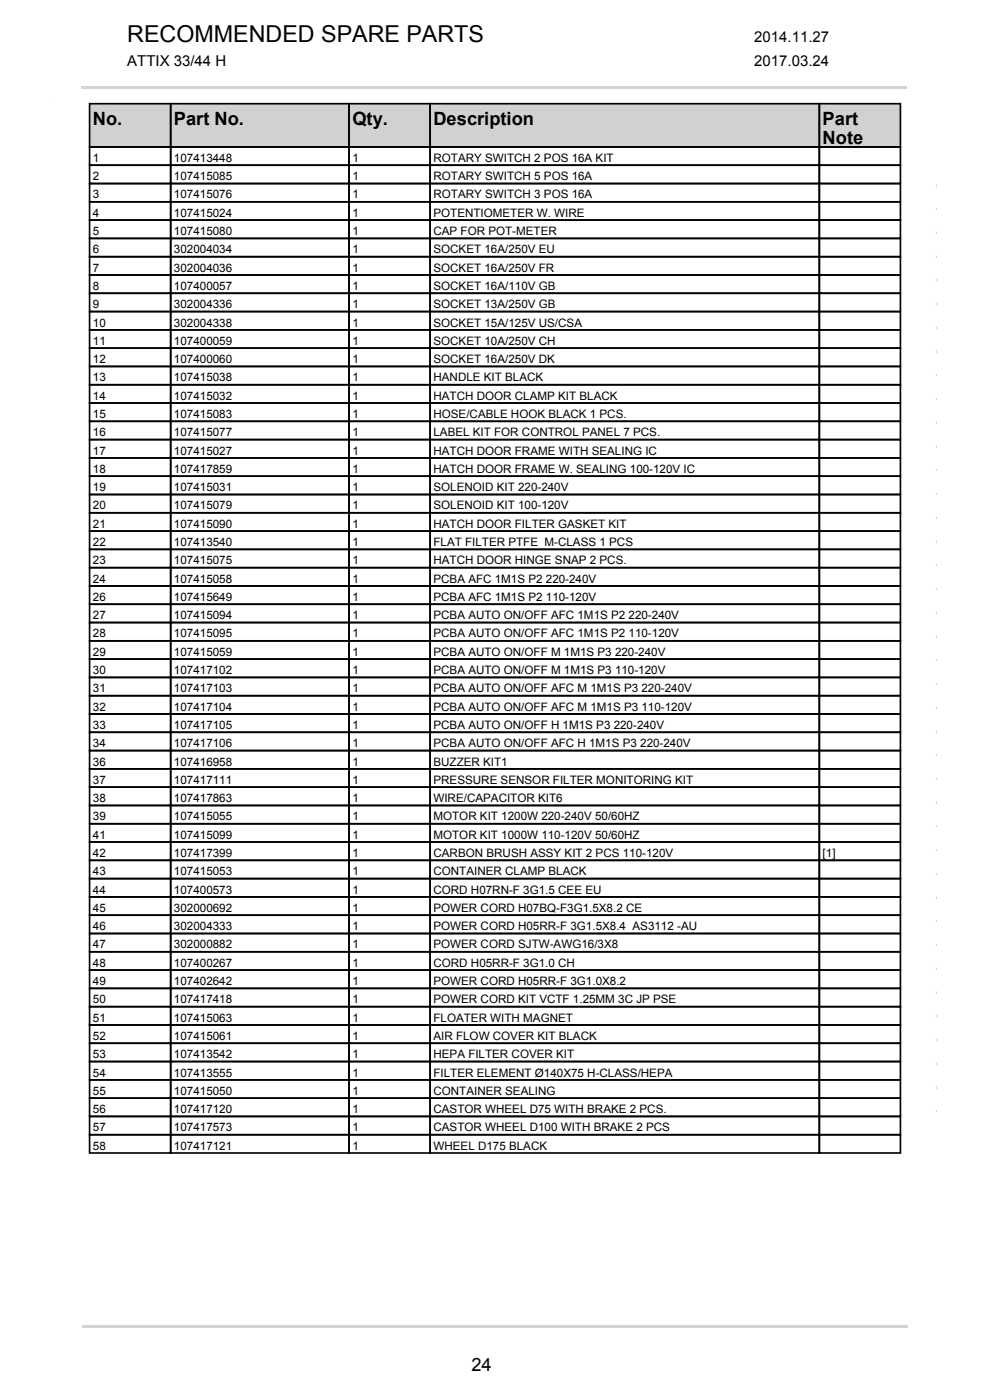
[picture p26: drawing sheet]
<svg xmlns="http://www.w3.org/2000/svg" width="210mm" height="297mm" viewBox="0 0 210 297" stroke-linecap="round" stroke-linejoin="round" font-family="sans-serif">
<defs><g id="words">
<text font-size="4.9" x="27" y="9">RECOMMENDED SPARE PARTS</text>
<g font-size="3.9">
<text x="19.7" y="26.6">No.</text>
<text x="36.9" y="26.6">Part No.</text>
<text x="74.7" y="26.6">Qty.</text>
<text x="91.9" y="26.6">Description</text>
<text x="174.5" y="26.6">Part</text>
<text x="174.5" y="30.5">Note</text>
<text x="100" y="290.8">24</text>
</g>
<g font-size="3.2">
<text x="160" y="9">2014.11.27</text>
<text x="27" y="14">ATTIX 33/44 H</text>
<text x="160" y="14">2017.03.24</text>
</g>
<g font-size="2.5">
<text x="19.7" y="34.3">1</text>
<text x="36.9" y="34.3">107413448</text>
<text x="74.7" y="34.3">1</text>
<text x="91.9" y="34.3">ROTARY SWITCH 2 POS 16A KIT</text>
<text x="19.7" y="38.2">2</text>
<text x="36.9" y="38.2">107415085</text>
<text x="74.7" y="38.2">1</text>
<text x="91.9" y="38.2">ROTARY SWITCH 5 POS 16A</text>
<text x="19.7" y="42.1">3</text>
<text x="19.7" y="46">4</text>
<text x="36.9" y="42.1">107415076</text>
<text x="36.9" y="46">107415024</text>
<text x="74.7" y="42.1">1</text>
<text x="74.7" y="46">1</text>
<text x="91.9" y="42.1">ROTARY SWITCH 3 POS 16A</text>
<text x="91.9" y="46">POTENTIOMETER W. WIRE</text>
<text x="19.7" y="49.9">5</text>
<text x="19.7" y="53.7">6</text>
<text x="36.9" y="49.9">107415080</text>
<text x="36.9" y="53.7">302004034</text>
<text x="74.7" y="49.9">1</text>
<text x="74.7" y="53.7">1</text>
<text x="91.9" y="49.9">CAP FOR POT-METER</text>
<text x="91.9" y="53.7">SOCKET 16A/250V EU</text>
<text x="19.7" y="57.6">7</text>
<text x="36.9" y="57.6">302004036</text>
<text x="74.7" y="57.6">1</text>
<text x="91.9" y="57.6">SOCKET 16A/250V FR</text>
<text x="19.7" y="61.5">8</text>
<text x="19.7" y="65.4">9</text>
<text x="36.9" y="61.5">107400057</text>
<text x="36.9" y="65.4">302004336</text>
<text x="74.7" y="61.5">1</text>
<text x="74.7" y="65.4">1</text>
<text x="91.9" y="61.5">SOCKET 16A/110V GB</text>
<text x="91.9" y="65.4">SOCKET 13A/250V GB</text>
<text x="19.7" y="69.3">10</text>
<text x="36.9" y="69.3">302004338</text>
<text x="74.7" y="69.3">1</text>
<text x="91.9" y="69.3">SOCKET 15A/125V US/CSA</text>
<text x="19.7" y="73.2">11</text>
<text x="19.7" y="77">12</text>
<text x="36.9" y="73.2">107400059</text>
<text x="36.9" y="77">107400060</text>
<text x="74.7" y="73.2">1</text>
<text x="74.7" y="77">1</text>
<text x="91.9" y="73.2">SOCKET 10A/250V CH</text>
<text x="91.9" y="77">SOCKET 16A/250V DK</text>
<text x="19.7" y="80.9">13</text>
<text x="36.9" y="80.9">107415038</text>
<text x="74.7" y="80.9">1</text>
<text x="91.9" y="80.9">HANDLE KIT BLACK</text>
<text x="19.7" y="84.8">14</text>
<text x="19.7" y="88.7">15</text>
<text x="36.9" y="84.8">107415032</text>
<text x="36.9" y="88.7">107415083</text>
<text x="74.7" y="84.8">1</text>
<text x="74.7" y="88.7">1</text>
<text x="91.9" y="84.8">HATCH DOOR CLAMP KIT BLACK</text>
<text x="91.9" y="88.7">HOSE/CABLE HOOK BLACK 1 PCS.</text>
<text x="19.7" y="92.6">16</text>
<text x="36.9" y="92.6">107415077</text>
<text x="74.7" y="92.6">1</text>
<text x="91.9" y="92.6">LABEL KIT FOR CONTROL PANEL 7 PCS.</text>
<text x="19.7" y="96.4">17</text>
<text x="19.7" y="100.3">18</text>
<text x="36.9" y="96.4">107415027</text>
<text x="36.9" y="100.3">107417859</text>
<text x="74.7" y="96.4">1</text>
<text x="74.7" y="100.3">1</text>
<text x="91.9" y="96.4">HATCH DOOR FRAME WITH SEALING IC</text>
<text x="91.9" y="100.3">HATCH DOOR FRAME W. SEALING 100-120V IC</text>
<text x="19.7" y="104.2">19</text>
<text x="36.9" y="104.2">107415031</text>
<text x="74.7" y="104.2">1</text>
<text x="91.9" y="104.2">SOLENOID KIT 220-240V</text>
<text x="19.7" y="108.1">20</text>
<text x="19.7" y="112">21</text>
<text x="36.9" y="108.1">107415079</text>
<text x="36.9" y="112">107415090</text>
<text x="74.7" y="108.1">1</text>
<text x="74.7" y="112">1</text>
<text x="91.9" y="108.1">SOLENOID KIT 100-120V</text>
<text x="91.9" y="112">HATCH DOOR FILTER GASKET KIT</text>
<text x="19.7" y="115.8">22</text>
<text x="19.7" y="119.7">23</text>
<text x="36.9" y="115.8">107413540</text>
<text x="36.9" y="119.7">107415075</text>
<text x="74.7" y="115.8">1</text>
<text x="74.7" y="119.7">1</text>
<text x="91.9" y="115.8">FLAT FILTER PTFE M-CLASS 1 PCS</text>
<text x="91.9" y="119.7">HATCH DOOR HINGE SNAP 2 PCS.</text>
<text x="19.7" y="123.6">24</text>
<text x="36.9" y="123.6">107415058</text>
<text x="74.7" y="123.6">1</text>
<text x="91.9" y="123.6">PCBA AFC 1M1S P2 220-240V</text>
<text x="19.7" y="127.5">26</text>
<text x="19.7" y="131.4">27</text>
<text x="36.9" y="127.5">107415649</text>
<text x="36.9" y="131.4">107415094</text>
<text x="74.7" y="127.5">1</text>
<text x="74.7" y="131.4">1</text>
<text x="91.9" y="127.5">PCBA AFC 1M1S P2 110-120V</text>
<text x="91.9" y="131.4">PCBA AUTO ON/OFF AFC 1M1S P2 220-240V</text>
<text x="19.7" y="135.2">28</text>
<text x="36.9" y="135.2">107415095</text>
<text x="74.7" y="135.2">1</text>
<text x="91.9" y="135.2">PCBA AUTO ON/OFF AFC 1M1S P2 110-120V</text>
<text x="19.7" y="139.1">29</text>
<text x="19.7" y="143">30</text>
<text x="36.9" y="139.1">107415059</text>
<text x="36.9" y="143">107417102</text>
<text x="74.7" y="139.1">1</text>
<text x="74.7" y="143">1</text>
<text x="91.9" y="139.1">PCBA AUTO ON/OFF M 1M1S P3 220-240V</text>
<text x="91.9" y="143">PCBA AUTO ON/OFF M 1M1S P3 110-120V</text>
<text x="19.7" y="146.9">31</text>
<text x="36.9" y="146.9">107417103</text>
<text x="74.7" y="146.9">1</text>
<text x="91.9" y="146.9">PCBA AUTO ON/OFF AFC M 1M1S P3 220-240V</text>
<text x="19.7" y="150.8">32</text>
<text x="19.7" y="154.6">33</text>
<text x="36.9" y="150.8">107417104</text>
<text x="36.9" y="154.6">107417105</text>
<text x="74.7" y="150.8">1</text>
<text x="74.7" y="154.6">1</text>
<text x="91.9" y="150.8">PCBA AUTO ON/OFF AFC M 1M1S P3 110-120V</text>
<text x="91.9" y="154.6">PCBA AUTO ON/OFF H 1M1S P3 220-240V</text>
<text x="19.7" y="158.5">34</text>
<text x="36.9" y="158.5">107417106</text>
<text x="74.7" y="158.5">1</text>
<text x="91.9" y="158.5">PCBA AUTO ON/OFF AFC H 1M1S P3 220-240V</text>
<text x="19.7" y="162.4">36</text>
<text x="19.7" y="166.3">37</text>
<text x="36.9" y="162.4">107416958</text>
<text x="36.9" y="166.3">107417111</text>
<text x="74.7" y="162.4">1</text>
<text x="74.7" y="166.3">1</text>
<text x="91.9" y="162.4">BUZZER KIT1</text>
<text x="91.9" y="166.3">PRESSURE SENSOR FILTER MONITORING KIT</text>
<text x="19.7" y="170.2">38</text>
<text x="36.9" y="170.2">107417863</text>
<text x="74.7" y="170.2">1</text>
<text x="91.9" y="170.2">WIRE/CAPACITOR KIT6</text>
<text x="19.7" y="174">39</text>
<text x="19.7" y="177.9">41</text>
<text x="36.9" y="174">107415055</text>
<text x="36.9" y="177.9">107415099</text>
<text x="74.7" y="174">1</text>
<text x="74.7" y="177.9">1</text>
<text x="91.9" y="174">MOTOR KIT 1200W 220-240V 50/60HZ</text>
<text x="91.9" y="177.9">MOTOR KIT 1000W 110-120V 50/60HZ</text>
<text x="19.7" y="181.8">42</text>
<text x="19.7" y="185.7">43</text>
<text x="36.9" y="181.8">107417399</text>
<text x="36.9" y="185.7">107415053</text>
<text x="74.7" y="181.8">1</text>
<text x="74.7" y="185.7">1</text>
<text x="91.9" y="181.8">CARBON BRUSH ASSY KIT 2 PCS 110-120V</text>
<text x="91.9" y="185.7">CONTAINER CLAMP BLACK</text>
<text x="174.5" y="181.8">[1]</text>
<text x="19.7" y="189.6">44</text>
<text x="36.9" y="189.6">107400573</text>
<text x="74.7" y="189.6">1</text>
<text x="91.9" y="189.6">CORD H07RN-F 3G1.5 CEE EU</text>
<text x="19.7" y="193.4">45</text>
<text x="19.7" y="197.3">46</text>
<text x="36.9" y="193.4">302000692</text>
<text x="36.9" y="197.3">302004333</text>
<text x="74.7" y="193.4">1</text>
<text x="74.7" y="197.3">1</text>
<text x="91.9" y="193.4">POWER CORD H07BQ-F3G1.5X8.2 CE</text>
<text x="91.9" y="197.3">POWER CORD H05RR-F 3G1.5X8.4 AS3112 -AU</text>
<text x="19.7" y="201.2">47</text>
<text x="36.9" y="201.2">302000882</text>
<text x="74.7" y="201.2">1</text>
<text x="91.9" y="201.2">POWER CORD SJTW-AWG16/3X8</text>
<text x="19.7" y="205.1">48</text>
<text x="19.7" y="209">49</text>
<text x="36.9" y="205.1">107400267</text>
<text x="36.9" y="209">107402642</text>
<text x="74.7" y="205.1">1</text>
<text x="74.7" y="209">1</text>
<text x="91.9" y="205.1">CORD H05RR-F 3G1.0 CH</text>
<text x="91.9" y="209">POWER CORD H05RR-F 3G1.0X8.2</text>
<text x="19.7" y="212.9">50</text>
<text x="36.9" y="212.9">107417418</text>
<text x="74.7" y="212.9">1</text>
<text x="91.9" y="212.9">POWER CORD KIT VCTF 1.25MM 3C JP PSE</text>
<text x="19.7" y="216.7">51</text>
<text x="19.7" y="220.6">52</text>
<text x="36.9" y="216.7">107415063</text>
<text x="36.9" y="220.6">107415061</text>
<text x="74.7" y="216.7">1</text>
<text x="74.7" y="220.6">1</text>
<text x="91.9" y="216.7">FLOATER WITH MAGNET</text>
<text x="91.9" y="220.6">AIR FLOW COVER KIT BLACK</text>
<text x="19.7" y="224.5">53</text>
<text x="36.9" y="224.5">107413542</text>
<text x="74.7" y="224.5">1</text>
<text x="91.9" y="224.5">HEPA FILTER COVER KIT</text>
<text x="19.7" y="228.4">54</text>
<text x="19.7" y="232.3">55</text>
<text x="36.9" y="228.4">107413555</text>
<text x="36.9" y="232.3">107415050</text>
<text x="74.7" y="228.4">1</text>
<text x="74.7" y="232.3">1</text>
<text x="91.9" y="228.4">FILTER ELEMENT Ø140X75 H-CLASS/HEPA</text>
<text x="91.9" y="232.3">CONTAINER SEALING</text>
<text x="19.7" y="236.1">56</text>
<text x="36.9" y="236.1">107417120</text>
<text x="74.7" y="236.1">1</text>
<text x="91.9" y="236.1">CASTOR WHEEL D75 WITH BRAKE 2 PCS.</text>
<text x="19.7" y="240">57</text>
<text x="19.7" y="243.9">58</text>
<text x="36.9" y="240">107417573</text>
<text x="36.9" y="243.9">107417121</text>
<text x="74.7" y="240">1</text>
<text x="74.7" y="243.9">1</text>
<text x="91.9" y="240">CASTOR WHEEL D100 WITH BRAKE 2 PCS</text>
<text x="91.9" y="243.9">WHEEL D175 BLACK</text>
</g>
</g></defs>
<g fill="#d1d2d4">
<path d="M17.5 281.2h175v.5h-175z"/>
<path d="M17.4 18.4h175v.5h-175z"/>
</g>
<g fill="#d1d5d5">
<path d="M11.2 20.6h.3z"/>
<path d="M21.5 20.6h.3z"/>
<path d="M46.1 20.6h.2z"/>
<path d="M56.6 20.6h.3z"/>
<path d="M108.9 20.6h.3z"/>
</g>
<path d="M198.6 39.2h.1" fill="none" stroke="#d1d5d5" stroke-width=".21"/>
<path d="M198.6 39.2v.3z" fill-rule="evenodd" fill="#d1d5d5"/>
<path d="M198.6 44.3h.1" fill="none" stroke="#d1d5d5" stroke-width=".21"/>
<path d="M198.6 44.3v.2z" fill-rule="evenodd" fill="#d1d5d5"/>
<path d="M198.6 49.3h.1" fill="none" stroke="#d1d5d5" stroke-width=".21"/>
<path d="M198.6 49.3v.3z" fill-rule="evenodd" fill="#d1d5d5"/>
<path d="M198.6 54.3h.1" fill="none" stroke="#d1d5d5" stroke-width=".21"/>
<path d="M198.6 54.3v.3z" fill-rule="evenodd" fill="#d1d5d5"/>
<path d="M198.6 59.4h.1" fill="none" stroke="#d1d5d5" stroke-width=".21"/>
<path d="M198.6 59.4v.2z" fill-rule="evenodd" fill="#d1d5d5"/>
<path d="M198.6 64.4h.1" fill="none" stroke="#d1d5d5" stroke-width=".21"/>
<path d="M198.6 64.4v.3z" fill-rule="evenodd" fill="#d1d5d5"/>
<path d="M198.6 69.4h.1" fill="none" stroke="#d1d5d5" stroke-width=".21"/>
<path d="M198.6 69.4v.3z" fill-rule="evenodd" fill="#d1d5d5"/>
<path d="M198.6 74.5h.1" fill="none" stroke="#d1d5d5" stroke-width=".21"/>
<path d="M198.6 74.5v.2z" fill-rule="evenodd" fill="#d1d5d5"/>
<path d="M198.6 79.5h.1" fill="none" stroke="#d1d5d5" stroke-width=".21"/>
<path d="M198.6 79.5v.3z" fill-rule="evenodd" fill="#d1d5d5"/>
<path d="M198.6 84.6h.1" fill="none" stroke="#d1d5d5" stroke-width=".21"/>
<path d="M198.6 84.6v.2z" fill-rule="evenodd" fill="#d1d5d5"/>
<path d="M198.6 89.6h.1" fill="none" stroke="#d1d5d5" stroke-width=".21"/>
<path d="M198.6 89.6v.2z" fill-rule="evenodd" fill="#d1d5d5"/>
<path d="M198.6 94.6h.1" fill="none" stroke="#d1d5d5" stroke-width=".21"/>
<path d="M198.6 94.6v.3z" fill-rule="evenodd" fill="#d1d5d5"/>
<path d="M198.6 99.7h.1" fill="none" stroke="#d1d5d5" stroke-width=".21"/>
<path d="M198.6 99.7v.2z" fill-rule="evenodd" fill="#d1d5d5"/>
<path d="M198.6 104.7h.1" fill="none" stroke="#d1d5d5" stroke-width=".21"/>
<path d="M198.6 104.7v.2z" fill-rule="evenodd" fill="#d1d5d5"/>
<path d="M198.6 109.7h.1" fill="none" stroke="#d1d5d5" stroke-width=".21"/>
<path d="M198.6 109.7v.3z" fill-rule="evenodd" fill="#d1d5d5"/>
<path d="M198.6 114.8h.1" fill="none" stroke="#d1d5d5" stroke-width=".21"/>
<path d="M198.6 114.8v.2z" fill-rule="evenodd" fill="#d1d5d5"/>
<path d="M198.6 119.8h.1" fill="none" stroke="#d1d5d5" stroke-width=".21"/>
<path d="M198.6 119.8v.3z" fill-rule="evenodd" fill="#d1d5d5"/>
<path d="M198.6 124.8h.1" fill="none" stroke="#d1d5d5" stroke-width=".21"/>
<path d="M198.6 124.8v.3z" fill-rule="evenodd" fill="#d1d5d5"/>
<path d="M198.6 129.9h.1" fill="none" stroke="#d1d5d5" stroke-width=".21"/>
<path d="M198.6 129.9v.2z" fill-rule="evenodd" fill="#d1d5d5"/>
<path d="M198.6 134.9h.1" fill="none" stroke="#d1d5d5" stroke-width=".21"/>
<path d="M198.6 134.9v.3z" fill-rule="evenodd" fill="#d1d5d5"/>
<path d="M198.6 139.9h.1" fill="none" stroke="#d1d5d5" stroke-width=".21"/>
<path d="M198.6 139.9v.3z" fill-rule="evenodd" fill="#d1d5d5"/>
<path d="M198.6 145h.1" fill="none" stroke="#d1d5d5" stroke-width=".21"/>
<path d="M198.6 145v.2z" fill-rule="evenodd" fill="#d1d5d5"/>
<path d="M198.6 150h.1" fill="none" stroke="#d1d5d5" stroke-width=".21"/>
<path d="M198.6 150v.3z" fill-rule="evenodd" fill="#d1d5d5"/>
<path d="M198.6 155.1h.1" fill="none" stroke="#d1d5d5" stroke-width=".21"/>
<path d="M198.6 155.1v.2z" fill-rule="evenodd" fill="#d1d5d5"/>
<path d="M198.6 160.1h.1" fill="none" stroke="#d1d5d5" stroke-width=".21"/>
<path d="M198.6 160.1v.2z" fill-rule="evenodd" fill="#d1d5d5"/>
<path d="M198.6 165.1h.1" fill="none" stroke="#d1d5d5" stroke-width=".21"/>
<path d="M198.6 165.1v.3z" fill-rule="evenodd" fill="#d1d5d5"/>
<path d="M198.6 170.2h.1" fill="none" stroke="#d1d5d5" stroke-width=".21"/>
<path d="M198.6 170.2v.2z" fill-rule="evenodd" fill="#d1d5d5"/>
<path d="M198.6 175.2h.1" fill="none" stroke="#d1d5d5" stroke-width=".21"/>
<path d="M198.6 175.2v.3z" fill-rule="evenodd" fill="#d1d5d5"/>
<path d="M198.6 180.2h.1" fill="none" stroke="#d1d5d5" stroke-width=".21"/>
<path d="M198.6 180.2v.3z" fill-rule="evenodd" fill="#d1d5d5"/>
<path d="M198.6 185.3h.1" fill="none" stroke="#d1d5d5" stroke-width=".21"/>
<path d="M198.6 185.3v.2z" fill-rule="evenodd" fill="#d1d5d5"/>
<path d="M198.6 190.3h.1" fill="none" stroke="#d1d5d5" stroke-width=".21"/>
<path d="M198.6 190.3v.3z" fill-rule="evenodd" fill="#d1d5d5"/>
<path d="M198.6 195.3h.1" fill="none" stroke="#d1d5d5" stroke-width=".21"/>
<path d="M198.6 195.3v.3z" fill-rule="evenodd" fill="#d1d5d5"/>
<path d="M198.6 200.4h.1" fill="none" stroke="#d1d5d5" stroke-width=".21"/>
<path d="M198.6 200.4v.2z" fill-rule="evenodd" fill="#d1d5d5"/>
<path d="M198.6 205.4h.1" fill="none" stroke="#d1d5d5" stroke-width=".21"/>
<path d="M198.6 205.4v.3z" fill-rule="evenodd" fill="#d1d5d5"/>
<path d="M198.6 210.5h.1" fill="none" stroke="#d1d5d5" stroke-width=".21"/>
<path d="M198.6 210.5v.2z" fill-rule="evenodd" fill="#d1d5d5"/>
<path d="M198.6 215.5h.1" fill="none" stroke="#d1d5d5" stroke-width=".21"/>
<path d="M198.6 215.5v.2z" fill-rule="evenodd" fill="#d1d5d5"/>
<path d="M198.6 220.5h.1" fill="none" stroke="#d1d5d5" stroke-width=".21"/>
<path d="M198.6 220.5v.3z" fill-rule="evenodd" fill="#d1d5d5"/>
<path d="M198.6 225.6h.1" fill="none" stroke="#d1d5d5" stroke-width=".21"/>
<path d="M198.6 225.6v.2z" fill-rule="evenodd" fill="#d1d5d5"/>
<path d="M198.6 230.6h.1" fill="none" stroke="#d1d5d5" stroke-width=".21"/>
<path d="M198.6 230.6v.2z" fill-rule="evenodd" fill="#d1d5d5"/>
<path d="M198.6 235.6h.1" fill="none" stroke="#d1d5d5" stroke-width=".21"/>
<path d="M198.6 235.6v.3z" fill-rule="evenodd" fill="#d1d5d5"/>
<g fill="#d0d2d1">
<path d="M19 22h17.2v9.2h-17.2z"/>
<path d="M36.2 22h37.8v9.2h-37.8z"/>
<path d="M74 22h17.2v9.2h-17.2z"/>
<path d="M91.2 22h82.6v9.2h-82.6z"/>
<path d="M173.8 22h17.2v9.2h-17.2z"/>
</g>
<g fill="none" stroke="#000" stroke-width=".35">
<path d="M19 22h17.2v9.2h-17.2zM19 31.2h17.2v3.9h-17.2zM19 35.1h17.2v3.8h-17.2zM19 38.9h17.2v3.9h-17.2zM36.2 22h37.8v9.2h-37.8zM36.2 31.2h37.8v3.9h-37.8zM36.2 35.1h37.8v3.8h-37.8zM36.2 38.9h37.8v3.9h-37.8zM74 22h17.2v9.2h-17.2zM74 31.2h17.2v3.9h-17.2zM74 35.1h17.2v3.8h-17.2zM74 38.9h17.2v3.9h-17.2z"/>
<path d="M91.2 22h82.6v9.2h-82.6zM91.2 31.2h82.6v3.9h-82.6zM91.2 35.1h82.6v3.8h-82.6zM91.2 38.9h82.6v3.9h-82.6zM173.8 22h17.2v9.2h-17.2zM173.8 31.2h17.2v3.9h-17.2zM173.8 35.1h17.2v3.8h-17.2zM173.8 38.9h17.2v3.9h-17.2zM19 42.8h17.2v3.9h-17.2zM19 46.7h17.2v3.9h-17.2zM19 50.6h17.2v3.9h-17.2zM19 54.5h17.2v3.8h-17.2z"/>
<path d="M19 58.3h17.2v3.9h-17.2zM36.2 42.8h37.8v3.9h-37.8zM36.2 46.7h37.8v3.9h-37.8zM36.2 50.6h37.8v3.9h-37.8zM36.2 54.5h37.8v3.8h-37.8zM36.2 58.3h37.8v3.9h-37.8zM74 42.8h17.2v3.9h-17.2zM74 46.7h17.2v3.9h-17.2zM74 50.6h17.2v3.9h-17.2zM74 54.5h17.2v3.8h-17.2zM74 58.3h17.2v3.9h-17.2zM91.2 42.8h82.6v3.9h-82.6z"/>
<path d="M91.2 46.7h82.6v3.9h-82.6zM91.2 50.6h82.6v3.9h-82.6zM91.2 54.5h82.6v3.8h-82.6zM91.2 58.3h82.6v3.9h-82.6zM173.8 42.8h17.2v3.9h-17.2zM173.8 46.7h17.2v3.9h-17.2zM173.8 50.6h17.2v3.9h-17.2zM173.8 54.5h17.2v3.8h-17.2zM173.8 58.3h17.2v3.9h-17.2zM19 62.2h17.2v3.9h-17.2zM19 66.1h17.2v3.9h-17.2zM19 70h17.2v3.9h-17.2z"/>
<path d="M19 73.9h17.2v3.8h-17.2zM19 77.7h17.2v3.9h-17.2zM36.2 62.2h37.8v3.9h-37.8zM36.2 66.1h37.8v3.9h-37.8zM36.2 70h37.8v3.9h-37.8zM36.2 73.9h37.8v3.8h-37.8zM36.2 77.7h37.8v3.9h-37.8zM74 62.2h17.2v3.9h-17.2zM74 66.1h17.2v3.9h-17.2zM74 70h17.2v3.9h-17.2zM74 73.9h17.2v3.8h-17.2zM74 77.7h17.2v3.9h-17.2z"/>
<path d="M91.2 62.2h82.6v3.9h-82.6zM91.2 66.1h82.6v3.9h-82.6zM91.2 70h82.6v3.9h-82.6zM91.2 73.9h82.6v3.8h-82.6zM91.2 77.7h82.6v3.9h-82.6zM173.8 62.2h17.2v3.9h-17.2zM173.8 66.1h17.2v3.9h-17.2zM173.8 70h17.2v3.9h-17.2zM173.8 73.9h17.2v3.8h-17.2zM173.8 77.7h17.2v3.9h-17.2zM19 81.6h17.2v3.9h-17.2zM19 85.5h17.2v3.9h-17.2z"/>
<path d="M19 89.4h17.2v3.9h-17.2zM19 93.3h17.2v3.8h-17.2zM19 97.1h17.2v3.9h-17.2zM36.2 81.6h37.8v3.9h-37.8zM36.2 85.5h37.8v3.9h-37.8zM36.2 89.4h37.8v3.9h-37.8zM36.2 93.3h37.8v3.8h-37.8zM36.2 97.1h37.8v3.9h-37.8zM74 81.6h17.2v3.9h-17.2zM74 85.5h17.2v3.9h-17.2zM74 89.4h17.2v3.9h-17.2zM74 93.3h17.2v3.8h-17.2z"/>
<path d="M74 97.1h17.2v3.9h-17.2zM91.2 81.6h82.6v3.9h-82.6zM91.2 85.5h82.6v3.9h-82.6zM91.2 89.4h82.6v3.9h-82.6zM91.2 93.3h82.6v3.8h-82.6zM91.2 97.1h82.6v3.9h-82.6zM173.8 81.6h17.2v3.9h-17.2zM173.8 85.5h17.2v3.9h-17.2zM173.8 89.4h17.2v3.9h-17.2zM173.8 93.3h17.2v3.8h-17.2zM173.8 97.1h17.2v3.9h-17.2zM19 101h17.2v3.9h-17.2z"/>
<path d="M19 104.9h17.2v3.9h-17.2zM19 108.8h17.2v3.9h-17.2zM19 112.7h17.2v3.8h-17.2zM19 116.5h17.2v3.9h-17.2zM36.2 101h37.8v3.9h-37.8zM36.2 104.9h37.8v3.9h-37.8zM36.2 108.8h37.8v3.9h-37.8zM36.2 112.7h37.8v3.8h-37.8zM36.2 116.5h37.8v3.9h-37.8zM74 101h17.2v3.9h-17.2zM74 104.9h17.2v3.9h-17.2zM74 108.8h17.2v3.9h-17.2z"/>
<path d="M74 112.7h17.2v3.8h-17.2zM74 116.5h17.2v3.9h-17.2zM91.2 101h82.6v3.9h-82.6zM91.2 104.9h82.6v3.9h-82.6zM91.2 108.8h82.6v3.9h-82.6zM91.2 112.7h82.6v3.8h-82.6zM91.2 116.5h82.6v3.9h-82.6zM173.8 101h17.2v3.9h-17.2zM173.8 104.9h17.2v3.9h-17.2zM173.8 108.8h17.2v3.9h-17.2zM173.8 112.7h17.2v3.8h-17.2zM173.8 116.5h17.2v3.9h-17.2z"/>
<path d="M19 120.4h17.2v3.9h-17.2zM19 124.3h17.2v3.9h-17.2zM19 128.2h17.2v3.9h-17.2zM19 132.1h17.2v3.8h-17.2zM19 135.9h17.2v3.9h-17.2zM19 139.8h17.2v3.9h-17.2zM36.2 120.4h37.8v3.9h-37.8zM36.2 124.3h37.8v3.9h-37.8zM36.2 128.2h37.8v3.9h-37.8zM36.2 132.1h37.8v3.8h-37.8zM36.2 135.9h37.8v3.9h-37.8zM36.2 139.8h37.8v3.9h-37.8z"/>
<path d="M74 120.4h17.2v3.9h-17.2zM74 124.3h17.2v3.9h-17.2zM74 128.2h17.2v3.9h-17.2zM74 132.1h17.2v3.8h-17.2zM74 135.9h17.2v3.9h-17.2zM74 139.8h17.2v3.9h-17.2zM91.2 120.4h82.6v3.9h-82.6zM91.2 124.3h82.6v3.9h-82.6zM91.2 128.2h82.6v3.9h-82.6zM91.2 132.1h82.6v3.8h-82.6zM91.2 135.9h82.6v3.9h-82.6zM91.2 139.8h82.6v3.9h-82.6z"/>
<path d="M173.8 120.4h17.2v3.9h-17.2zM173.8 124.3h17.2v3.9h-17.2zM173.8 128.2h17.2v3.9h-17.2zM173.8 132.1h17.2v3.8h-17.2zM173.8 135.9h17.2v3.9h-17.2zM173.8 139.8h17.2v3.9h-17.2zM19 143.7h17.2v3.9h-17.2zM19 147.6h17.2v3.9h-17.2zM19 151.5h17.2v3.8h-17.2zM19 155.3h17.2v3.9h-17.2zM19 159.2h17.2v3.9h-17.2zM36.2 143.7h37.8v3.9h-37.8z"/>
<path d="M36.2 147.6h37.8v3.9h-37.8zM36.2 151.5h37.8v3.8h-37.8zM36.2 155.3h37.8v3.9h-37.8zM36.2 159.2h37.8v3.9h-37.8zM74 143.7h17.2v3.9h-17.2zM74 147.6h17.2v3.9h-17.2zM74 151.5h17.2v3.8h-17.2zM74 155.3h17.2v3.9h-17.2zM74 159.2h17.2v3.9h-17.2zM91.2 143.7h82.6v3.9h-82.6zM91.2 147.6h82.6v3.9h-82.6zM91.2 151.5h82.6v3.8h-82.6z"/>
<path d="M91.2 155.3h82.6v3.9h-82.6zM91.2 159.2h82.6v3.9h-82.6zM173.8 143.7h17.2v3.9h-17.2zM173.8 147.6h17.2v3.9h-17.2zM173.8 151.5h17.2v3.8h-17.2zM173.8 155.3h17.2v3.9h-17.2zM173.8 159.2h17.2v3.9h-17.2zM19 163.1h17.2v3.9h-17.2zM19 167h17.2v3.9h-17.2zM19 170.9h17.2v3.9h-17.2zM19 174.8h17.2v3.8h-17.2zM19 178.6h17.2v3.9h-17.2z"/>
<path d="M36.2 163.1h37.8v3.9h-37.8zM36.2 167h37.8v3.9h-37.8zM36.2 170.9h37.8v3.9h-37.8zM36.2 174.8h37.8v3.8h-37.8zM36.2 178.6h37.8v3.9h-37.8zM74 163.1h17.2v3.9h-17.2zM74 167h17.2v3.9h-17.2zM74 170.9h17.2v3.9h-17.2zM74 174.8h17.2v3.8h-17.2zM74 178.6h17.2v3.9h-17.2zM91.2 163.1h82.6v3.9h-82.6zM91.2 167h82.6v3.9h-82.6z"/>
<path d="M91.2 170.9h82.6v3.9h-82.6zM91.2 174.8h82.6v3.8h-82.6zM91.2 178.6h82.6v3.9h-82.6zM173.8 163.1h17.2v3.9h-17.2zM173.8 167h17.2v3.9h-17.2zM173.8 170.9h17.2v3.9h-17.2zM173.8 174.8h17.2v3.8h-17.2zM173.8 178.6h17.2v3.9h-17.2zM19 182.5h17.2v3.9h-17.2zM19 186.4h17.2v3.9h-17.2zM19 190.3h17.2v3.9h-17.2zM19 194.2h17.2v3.8h-17.2z"/>
<path d="M19 198h17.2v3.9h-17.2zM36.2 182.5h37.8v3.9h-37.8zM36.2 186.4h37.8v3.9h-37.8zM36.2 190.3h37.8v3.9h-37.8zM36.2 194.2h37.8v3.8h-37.8zM36.2 198h37.8v3.9h-37.8zM74 182.5h17.2v3.9h-17.2zM74 186.4h17.2v3.9h-17.2zM74 190.3h17.2v3.9h-17.2zM74 194.2h17.2v3.8h-17.2zM74 198h17.2v3.9h-17.2zM91.2 182.5h82.6v3.9h-82.6z"/>
<path d="M91.2 186.4h82.6v3.9h-82.6zM91.2 190.3h82.6v3.9h-82.6zM91.2 194.2h82.6v3.8h-82.6zM91.2 198h82.6v3.9h-82.6zM173.8 182.5h17.2v3.9h-17.2zM173.8 186.4h17.2v3.9h-17.2zM173.8 190.3h17.2v3.9h-17.2zM173.8 194.2h17.2v3.8h-17.2zM173.8 198h17.2v3.9h-17.2zM19 201.9h17.2v3.9h-17.2zM19 205.8h17.2v3.9h-17.2zM19 209.7h17.2v3.9h-17.2z"/>
<path d="M19 213.6h17.2v3.8h-17.2zM19 217.4h17.2v3.9h-17.2zM36.2 201.9h37.8v3.9h-37.8zM36.2 205.8h37.8v3.9h-37.8zM36.2 209.7h37.8v3.9h-37.8zM36.2 213.6h37.8v3.8h-37.8zM36.2 217.4h37.8v3.9h-37.8zM74 201.9h17.2v3.9h-17.2zM74 205.8h17.2v3.9h-17.2zM74 209.7h17.2v3.9h-17.2zM74 213.6h17.2v3.8h-17.2zM74 217.4h17.2v3.9h-17.2z"/>
<path d="M91.2 201.9h82.6v3.9h-82.6zM91.2 205.8h82.6v3.9h-82.6zM91.2 209.7h82.6v3.9h-82.6zM91.2 213.6h82.6v3.8h-82.6zM91.2 217.4h82.6v3.9h-82.6zM173.8 201.9h17.2v3.9h-17.2zM173.8 205.8h17.2v3.9h-17.2zM173.8 209.7h17.2v3.9h-17.2zM173.8 213.6h17.2v3.8h-17.2zM173.8 217.4h17.2v3.9h-17.2zM19 221.3h17.2v3.9h-17.2zM19 225.2h17.2v3.9h-17.2z"/>
<path d="M19 229.1h17.2v3.9h-17.2zM19 233h17.2v3.8h-17.2zM19 236.8h17.2v3.9h-17.2zM36.2 221.3h37.8v3.9h-37.8zM36.2 225.2h37.8v3.9h-37.8zM36.2 229.1h37.8v3.9h-37.8zM36.2 233h37.8v3.8h-37.8zM36.2 236.8h37.8v3.9h-37.8zM74 221.3h17.2v3.9h-17.2zM74 225.2h17.2v3.9h-17.2zM74 229.1h17.2v3.9h-17.2zM74 233h17.2v3.8h-17.2z"/>
<path d="M74 236.8h17.2v3.9h-17.2zM91.2 221.3h82.6v3.9h-82.6zM91.2 225.2h82.6v3.9h-82.6zM91.2 229.1h82.6v3.9h-82.6zM91.2 233h82.6v3.8h-82.6zM91.2 236.8h82.6v3.9h-82.6zM173.8 221.3h17.2v3.9h-17.2zM173.8 225.2h17.2v3.9h-17.2zM173.8 229.1h17.2v3.9h-17.2zM173.8 233h17.2v3.8h-17.2zM173.8 236.8h17.2v3.9h-17.2zM19 240.7h17.2v3.9h-17.2z"/>
<path d="M36.2 240.7h37.8v3.9h-37.8zM74 240.7h17.2v3.9h-17.2zM91.2 240.7h82.6v3.9h-82.6zM173.8 240.7h17.2v3.9h-17.2z"/>
</g>
<use href="#words"/>
</svg>
